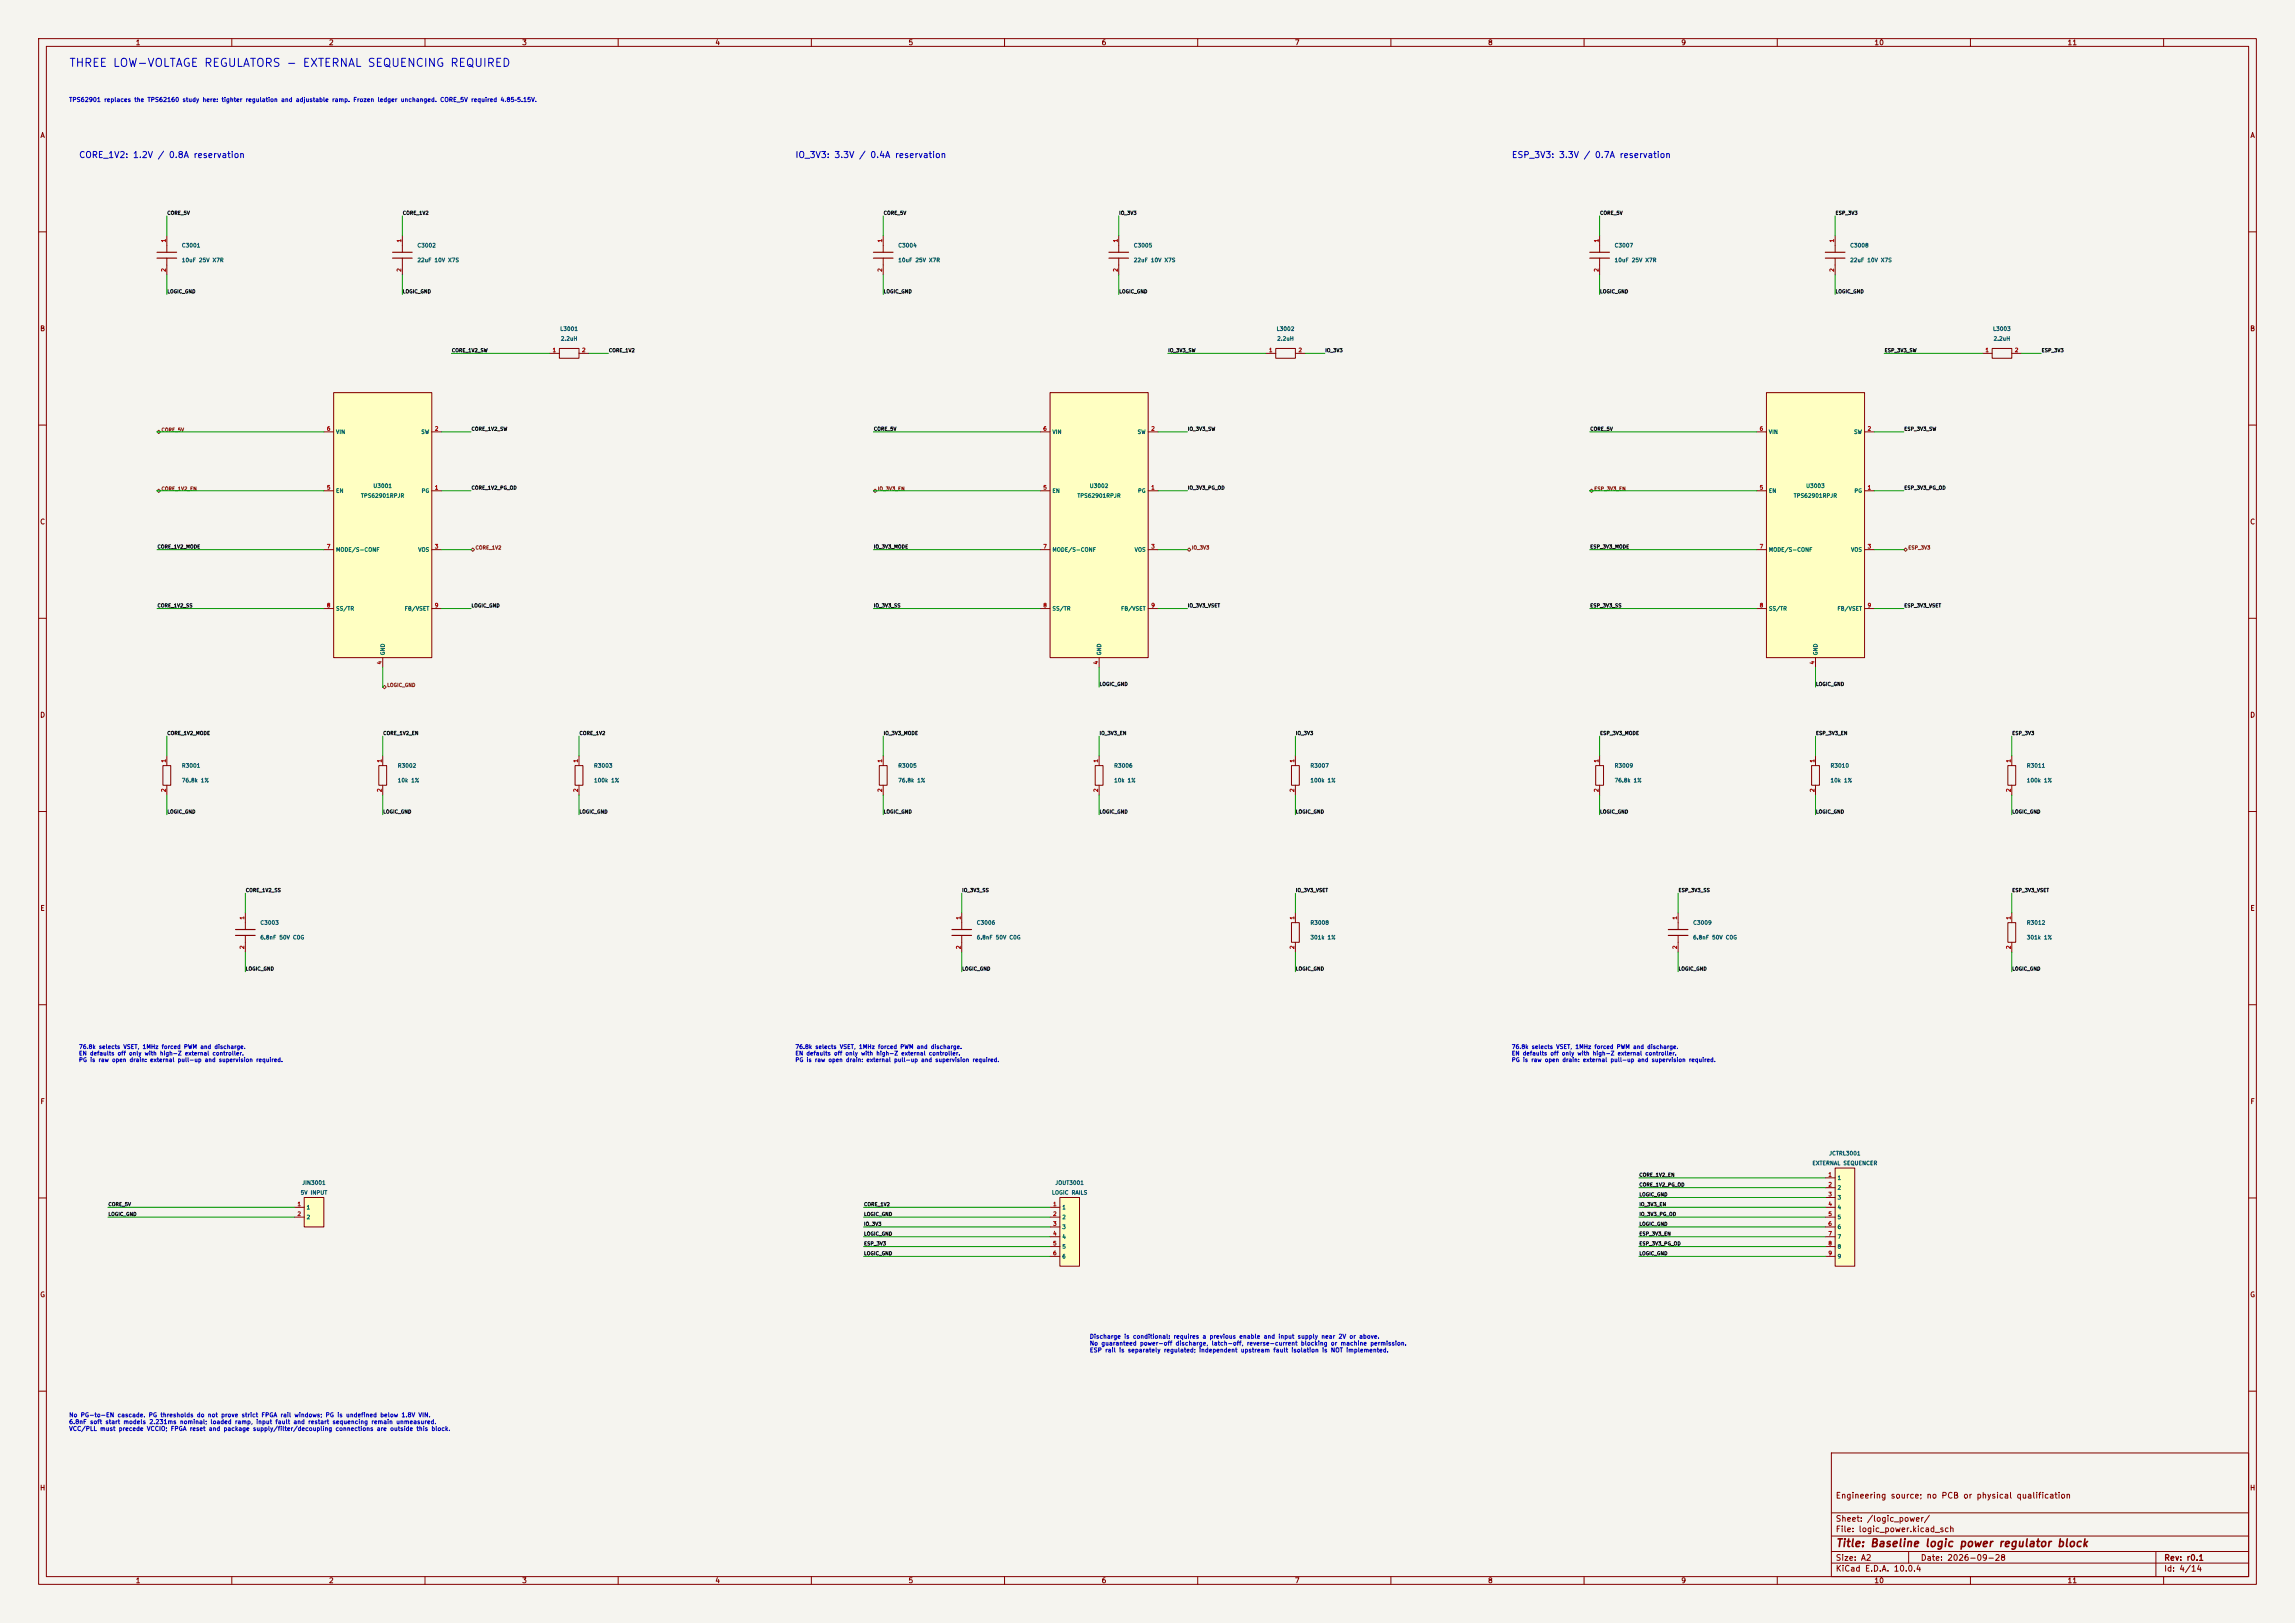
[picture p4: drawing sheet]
<svg xmlns="http://www.w3.org/2000/svg" width="594mm" height="420mm" viewBox="0 0 594 420" stroke-linecap="round" stroke-linejoin="round" font-family="sans-serif">
<defs><g id="words">
<text font-size="2.1" fill="#0000c2" x="17.8" y="17.8">THREE LOW-VOLTAGE REGULATORS - EXTERNAL SEQUENCING REQUIRED</text>
<text font-size="2" fill="#840000" x="475" y="400.8">Title: Baseline logic power regulator block</text>
<g font-size="1.6" fill="#0000c2">
<text x="20.3" y="41.3">CORE_1V2: 1.2V / 0.8A reservation</text>
<text x="205.7" y="41.3">IO_3V3: 3.3V / 0.4A reservation</text>
<text x="391.2" y="41.3">ESP_3V3: 3.3V / 0.7A reservation</text>
</g>
<g font-size="1.5" fill="#840000">
<text x="475" y="388.1">Engineering source; no PCB or physical qualification</text>
<text x="475" y="394.1">Sheet: /logic_power/</text>
<text x="475" y="396.8">File: logic_power.kicad_sch</text>
<text x="475" y="407">KiCad E.D.A. 10.0.4</text>
<text x="475" y="404.2">Size: A2</text>
<text x="497" y="404.2">Date: 2026-09-28</text>
<text x="560" y="404.2">Rev: r0.1</text>
<text x="560" y="407">Id: 4/14</text>
</g>
<g font-size="1.3" fill="#840000">
<text x="35" y="12">1</text>
<text x="85" y="12">2</text>
<text x="135" y="12">3</text>
<text x="185" y="12">4</text>
<text x="235" y="12">5</text>
<text x="285" y="12">6</text>
<text x="335" y="12">7</text>
<text x="385" y="12">8</text>
<text x="435" y="12">9</text>
<text x="485" y="12">10</text>
<text x="535" y="12">11</text>
<text x="10.3" y="36">A</text>
<text x="582.3" y="36">A</text>
<text x="10.3" y="86">B</text>
<text x="582.3" y="86">B</text>
<text x="10.3" y="136">C</text>
<text x="582.3" y="136">C</text>
<text x="10.3" y="186">D</text>
<text x="582.3" y="186">D</text>
<text x="10.3" y="236">E</text>
<text x="582.3" y="236">E</text>
<text x="10.3" y="286">F</text>
<text x="582.3" y="286">F</text>
<text x="10.3" y="336">G</text>
<text x="582.3" y="336">G</text>
<text x="10.2" y="386">H</text>
<text x="582.2" y="386">H</text>
<text x="35" y="410">1</text>
<text x="85" y="410">2</text>
<text x="135" y="410">3</text>
<text x="185" y="410">4</text>
<text x="235" y="410">5</text>
<text x="285" y="410">6</text>
<text x="335" y="410">7</text>
<text x="385" y="410">8</text>
<text x="435" y="410">9</text>
<text x="485" y="410">10</text>
<text x="535" y="410">11</text>
</g>
<g font-size="1.1" fill="#0000c2">
<text x="17.8" y="26.6">TPS62901 replaces the TPS62160 study here: tighter regulation and adjustable ramp. Frozen ledger unchanged. CORE_5V required 4.85–5.15V.</text>
<text x="20.3" y="271.7">76.8k selects VSET, 1MHz forced PWM and discharge.</text>
<text x="20.3" y="273.4">EN defaults off only with high-Z external controller.</text>
<text x="20.3" y="275.1">PG is raw open drain: external pull-up and supervision required.</text>
<text x="205.7" y="271.7">76.8k selects VSET, 1MHz forced PWM and discharge.</text>
<text x="205.7" y="273.4">EN defaults off only with high-Z external controller.</text>
<text x="205.7" y="275.1">PG is raw open drain: external pull-up and supervision required.</text>
<text x="391.2" y="271.7">76.8k selects VSET, 1MHz forced PWM and discharge.</text>
<text x="391.2" y="273.4">EN defaults off only with high-Z external controller.</text>
<text x="391.2" y="275.1">PG is raw open drain: external pull-up and supervision required.</text>
<text x="281.9" y="346.7">Discharge is conditional: requires a previous enable and input supply near 2V or above.</text>
<text x="281.9" y="348.4">No guaranteed power-off discharge, latch-off, reverse-current blocking or machine permission.</text>
<text x="281.9" y="350.2">ESP rail is separately regulated; independent upstream fault isolation is NOT implemented.</text>
<text x="17.8" y="367">No PG-to-EN cascade. PG thresholds do not prove strict FPGA rail windows; PG is undefined below 1.8V VIN.</text>
<text x="17.8" y="368.8">6.8nF soft start models 2.231ms nominal; loaded ramp, input fault and restart sequencing remain unmeasured.</text>
<text x="17.8" y="370.5">VCC/PLL must precede VCCIO; FPGA reset and package supply/filter/decoupling connections are outside this block.</text>
</g>
<g font-size="1" fill="#a90000">
<text x="43.1" y="62.8" transform="rotate(-90 43.1 62.8)">1</text>
<text x="104.1" y="62.8" transform="rotate(-90 104.1 62.8)">1</text>
<text x="228.5" y="62.8" transform="rotate(-90 228.5 62.8)">1</text>
<text x="289.5" y="62.8" transform="rotate(-90 289.5 62.8)">1</text>
<text x="413.9" y="62.8" transform="rotate(-90 413.9 62.8)">1</text>
<text x="474.9" y="62.8" transform="rotate(-90 474.9 62.8)">1</text>
<text x="43.1" y="70.5" transform="rotate(-90 43.1 70.5)">2</text>
<text x="104.1" y="70.5" transform="rotate(-90 104.1 70.5)">2</text>
<text x="228.5" y="70.5" transform="rotate(-90 228.5 70.5)">2</text>
<text x="289.5" y="70.5" transform="rotate(-90 289.5 70.5)">2</text>
<text x="413.9" y="70.5" transform="rotate(-90 413.9 70.5)">2</text>
<text x="474.9" y="70.5" transform="rotate(-90 474.9 70.5)">2</text>
<text x="142.9" y="91.4">1</text>
<text x="150.5" y="91.4">2</text>
<text x="328.3" y="91.4">1</text>
<text x="335.9" y="91.4">2</text>
<text x="513.7" y="91.4">1</text>
<text x="521.4" y="91.4">2</text>
<text x="84.5" y="111.7">6</text>
<text x="112.4" y="111.7">2</text>
<text x="269.9" y="111.7">6</text>
<text x="297.8" y="111.7">2</text>
<text x="455.3" y="111.7">6</text>
<text x="483.3" y="111.7">2</text>
<text x="84.5" y="126.9">5</text>
<text x="112.4" y="126.9">1</text>
<text x="269.9" y="126.9">5</text>
<text x="297.8" y="126.9">1</text>
<text x="455.3" y="126.9">5</text>
<text x="483.3" y="126.9">1</text>
<text x="84.5" y="142.2">7</text>
<text x="112.4" y="142.2">3</text>
<text x="269.9" y="142.2">7</text>
<text x="297.8" y="142.2">3</text>
<text x="455.3" y="142.2">7</text>
<text x="483.3" y="142.2">3</text>
<text x="84.5" y="157.4">8</text>
<text x="112.4" y="157.4">9</text>
<text x="269.9" y="157.4">8</text>
<text x="297.8" y="157.4">9</text>
<text x="455.3" y="157.4">8</text>
<text x="483.3" y="157.4">9</text>
<text x="99" y="172.1" transform="rotate(-90 99 172.1)">4</text>
<text x="284.4" y="172.1" transform="rotate(-90 284.4 172.1)">4</text>
<text x="469.8" y="172.1" transform="rotate(-90 469.8 172.1)">4</text>
<text x="43.1" y="197.5" transform="rotate(-90 43.1 197.5)">1</text>
<text x="99" y="197.5" transform="rotate(-90 99 197.5)">1</text>
<text x="149.8" y="197.5" transform="rotate(-90 149.8 197.5)">1</text>
<text x="228.5" y="197.5" transform="rotate(-90 228.5 197.5)">1</text>
<text x="284.4" y="197.5" transform="rotate(-90 284.4 197.5)">1</text>
<text x="335.2" y="197.5" transform="rotate(-90 335.2 197.5)">1</text>
<text x="413.9" y="197.5" transform="rotate(-90 413.9 197.5)">1</text>
<text x="469.8" y="197.5" transform="rotate(-90 469.8 197.5)">1</text>
<text x="520.6" y="197.5" transform="rotate(-90 520.6 197.5)">1</text>
<text x="43.1" y="205.1" transform="rotate(-90 43.1 205.1)">2</text>
<text x="99" y="205.1" transform="rotate(-90 99 205.1)">2</text>
<text x="149.8" y="205.1" transform="rotate(-90 149.8 205.1)">2</text>
<text x="228.5" y="205.1" transform="rotate(-90 228.5 205.1)">2</text>
<text x="284.4" y="205.1" transform="rotate(-90 284.4 205.1)">2</text>
<text x="335.2" y="205.1" transform="rotate(-90 335.2 205.1)">2</text>
<text x="413.9" y="205.1" transform="rotate(-90 413.9 205.1)">2</text>
<text x="469.8" y="205.1" transform="rotate(-90 469.8 205.1)">2</text>
<text x="520.6" y="205.1" transform="rotate(-90 520.6 205.1)">2</text>
<text x="63.4" y="238.1" transform="rotate(-90 63.4 238.1)">1</text>
<text x="248.8" y="238.1" transform="rotate(-90 248.8 238.1)">1</text>
<text x="335.2" y="238.1" transform="rotate(-90 335.2 238.1)">1</text>
<text x="434.3" y="238.1" transform="rotate(-90 434.3 238.1)">1</text>
<text x="520.6" y="238.1" transform="rotate(-90 520.6 238.1)">1</text>
<text x="63.4" y="245.7" transform="rotate(-90 63.4 245.7)">2</text>
<text x="248.8" y="245.7" transform="rotate(-90 248.8 245.7)">2</text>
<text x="335.2" y="245.7" transform="rotate(-90 335.2 245.7)">2</text>
<text x="434.3" y="245.7" transform="rotate(-90 434.3 245.7)">2</text>
<text x="520.6" y="245.7" transform="rotate(-90 520.6 245.7)">2</text>
<text x="473.1" y="304.7">1</text>
<text x="473.1" y="307.3">2</text>
<text x="473.1" y="309.8">3</text>
<text x="76.9" y="312.3">1</text>
<text x="76.9" y="314.9">2</text>
<text x="272.4" y="312.3">1</text>
<text x="272.4" y="314.9">2</text>
<text x="272.4" y="317.4">3</text>
<text x="473.1" y="312.3">4</text>
<text x="473.1" y="314.9">5</text>
<text x="473.1" y="317.4">6</text>
<text x="272.4" y="320">4</text>
<text x="272.4" y="322.5">5</text>
<text x="473.1" y="320">7</text>
<text x="473.1" y="322.5">8</text>
<text x="272.4" y="325">6</text>
<text x="473.1" y="325">9</text>
</g>
<g font-size="1" fill="#006464">
<text x="46.9" y="64.3">C3001</text>
<text x="107.9" y="64.3">C3002</text>
<text x="232.4" y="64.3">C3004</text>
<text x="293.3" y="64.3">C3005</text>
<text x="417.8" y="64.3">C3007</text>
<text x="478.7" y="64.3">C3008</text>
<text x="46.9" y="68.1">10uF 25V X7R</text>
<text x="107.9" y="68.1">22uF 10V X7S</text>
<text x="232.4" y="68.1">10uF 25V X7R</text>
<text x="293.3" y="68.1">22uF 10V X7S</text>
<text x="417.8" y="68.1">10uF 25V X7R</text>
<text x="478.7" y="68.1">22uF 10V X7S</text>
<text x="144.9" y="85.9">L3001</text>
<text x="145" y="88.4">2.2uH</text>
<text x="330.3" y="85.9">L3002</text>
<text x="330.4" y="88.4">2.2uH</text>
<text x="515.7" y="85.9">L3003</text>
<text x="515.9" y="88.4">2.2uH</text>
<text x="86.9" y="112.5">VIN</text>
<text x="108.9" y="112.5">SW</text>
<text x="272.3" y="112.5">VIN</text>
<text x="294.3" y="112.5">SW</text>
<text x="457.7" y="112.5">VIN</text>
<text x="479.7" y="112.5">SW</text>
<text x="86.9" y="127.8">EN</text>
<text x="93.3" y="129">TPS62901RPJR</text>
<text x="96.5" y="126.5">U3001</text>
<text x="109" y="127.8">PG</text>
<text x="272.3" y="127.8">EN</text>
<text x="278.7" y="129">TPS62901RPJR</text>
<text x="281.9" y="126.5">U3002</text>
<text x="294.4" y="127.8">PG</text>
<text x="457.7" y="127.8">EN</text>
<text x="464.2" y="129">TPS62901RPJR</text>
<text x="467.3" y="126.5">U3003</text>
<text x="479.8" y="127.8">PG</text>
<text x="86.9" y="143">MODE/S-CONF</text>
<text x="108.1" y="143">VOS</text>
<text x="272.3" y="143">MODE/S-CONF</text>
<text x="293.6" y="143">VOS</text>
<text x="457.7" y="143">MODE/S-CONF</text>
<text x="479" y="143">VOS</text>
<text x="86.9" y="158.2">SS/TR</text>
<text x="104.6" y="158.2">FB/VSET</text>
<text x="272.3" y="158.2">SS/TR</text>
<text x="290" y="158.2">FB/VSET</text>
<text x="457.7" y="158.2">SS/TR</text>
<text x="475.5" y="158.2">FB/VSET</text>
<text x="99.8" y="169.7" transform="rotate(-90 99.8 169.7)">GND</text>
<text x="285.2" y="169.7" transform="rotate(-90 285.2 169.7)">GND</text>
<text x="470.7" y="169.7" transform="rotate(-90 470.7 169.7)">GND</text>
<text x="46.9" y="202.7">76.8k 1%</text>
<text x="46.9" y="198.9">R3001</text>
<text x="102.8" y="202.7">10k 1%</text>
<text x="102.8" y="198.9">R3002</text>
<text x="153.6" y="202.7">100k 1%</text>
<text x="153.6" y="198.9">R3003</text>
<text x="232.4" y="202.7">76.8k 1%</text>
<text x="232.4" y="198.9">R3005</text>
<text x="288.2" y="202.7">10k 1%</text>
<text x="288.2" y="198.9">R3006</text>
<text x="339" y="202.7">100k 1%</text>
<text x="339" y="198.9">R3007</text>
<text x="417.8" y="202.7">76.8k 1%</text>
<text x="417.8" y="198.9">R3009</text>
<text x="473.7" y="202.7">10k 1%</text>
<text x="473.7" y="198.9">R3010</text>
<text x="524.5" y="202.7">100k 1%</text>
<text x="524.5" y="198.9">R3011</text>
<text x="67.3" y="239.5">C3003</text>
<text x="252.7" y="239.5">C3006</text>
<text x="339" y="239.5">R3008</text>
<text x="438.1" y="239.5">C3009</text>
<text x="524.5" y="239.5">R3012</text>
<text x="67.3" y="243.3">6.8nF 50V C0G</text>
<text x="252.7" y="243.3">6.8nF 50V C0G</text>
<text x="339" y="243.3">301k 1%</text>
<text x="438.1" y="243.3">6.8nF 50V C0G</text>
<text x="524.5" y="243.3">301k 1%</text>
<text x="473.3" y="299.2">JCTRL3001</text>
<text x="469" y="301.8">EXTERNAL SEQUENCER</text>
<text x="475.5" y="305.6">1</text>
<text x="77.7" y="309.4">5V INPUT</text>
<text x="78.1" y="306.8">JIN3001</text>
<text x="272.1" y="309.4">LOGIC RAILS</text>
<text x="273" y="306.8">JOUT3001</text>
<text x="475.5" y="308.1">2</text>
<text x="475.5" y="310.6">3</text>
<text x="79.2" y="313.2">1</text>
<text x="79.2" y="315.7">2</text>
<text x="274.8" y="313.2">1</text>
<text x="274.8" y="315.7">2</text>
<text x="475.5" y="313.2">4</text>
<text x="475.5" y="315.7">5</text>
<text x="274.8" y="318.3">3</text>
<text x="274.8" y="320.8">4</text>
<text x="274.8" y="323.3">5</text>
<text x="475.5" y="318.3">6</text>
<text x="475.5" y="320.8">7</text>
<text x="475.5" y="323.3">8</text>
<text x="274.8" y="325.9">6</text>
<text x="475.5" y="325.9">9</text>
</g>
<g font-size=".9" fill="#0f0f0f">
<text x="43.2" y="55.8">CORE_5V</text>
<text x="104.1" y="55.8">CORE_1V2</text>
<text x="228.6" y="55.8">CORE_5V</text>
<text x="289.6" y="55.8">IO_3V3</text>
<text x="414" y="55.8">CORE_5V</text>
<text x="475" y="55.8">ESP_3V3</text>
<text x="43.2" y="76.1">LOGIC_GND</text>
<text x="104.1" y="76.1">LOGIC_GND</text>
<text x="228.6" y="76.1">LOGIC_GND</text>
<text x="289.6" y="76.1">LOGIC_GND</text>
<text x="414" y="76.1">LOGIC_GND</text>
<text x="475" y="76.1">LOGIC_GND</text>
<text x="116.8" y="91.4">CORE_1V2_SW</text>
<text x="157.5" y="91.4">CORE_1V2</text>
<text x="302.3" y="91.4">IO_3V3_SW</text>
<text x="342.9" y="91.4">IO_3V3</text>
<text x="487.7" y="91.4">ESP_3V3_SW</text>
<text x="528.3" y="91.4">ESP_3V3</text>
<text x="121.9" y="111.7">CORE_1V2_SW</text>
<text x="226.1" y="111.7">CORE_5V</text>
<text x="307.3" y="111.7">IO_3V3_SW</text>
<text x="411.5" y="111.7">CORE_5V</text>
<text x="492.8" y="111.7">ESP_3V3_SW</text>
<text x="121.9" y="126.9">CORE_1V2_PG_OD</text>
<text x="307.3" y="126.9">IO_3V3_PG_OD</text>
<text x="492.8" y="126.9">ESP_3V3_PG_OD</text>
<text x="40.6" y="142.2">CORE_1V2_MODE</text>
<text x="226.1" y="142.2">IO_3V3_MODE</text>
<text x="411.5" y="142.2">ESP_3V3_MODE</text>
<text x="40.6" y="157.4">CORE_1V2_SS</text>
<text x="121.9" y="157.4">LOGIC_GND</text>
<text x="226.1" y="157.4">IO_3V3_SS</text>
<text x="307.3" y="157.4">IO_3V3_VSET</text>
<text x="411.5" y="157.4">ESP_3V3_SS</text>
<text x="492.8" y="157.4">ESP_3V3_VSET</text>
<text x="284.5" y="177.7">LOGIC_GND</text>
<text x="469.9" y="177.7">LOGIC_GND</text>
<text x="43.2" y="190.4">CORE_1V2_MODE</text>
<text x="99.1" y="190.4">CORE_1V2_EN</text>
<text x="149.9" y="190.4">CORE_1V2</text>
<text x="228.6" y="190.4">IO_3V3_MODE</text>
<text x="284.5" y="190.4">IO_3V3_EN</text>
<text x="335.3" y="190.4">IO_3V3</text>
<text x="414" y="190.4">ESP_3V3_MODE</text>
<text x="469.9" y="190.4">ESP_3V3_EN</text>
<text x="520.7" y="190.4">ESP_3V3</text>
<text x="43.2" y="210.7">LOGIC_GND</text>
<text x="99.1" y="210.7">LOGIC_GND</text>
<text x="149.9" y="210.7">LOGIC_GND</text>
<text x="228.6" y="210.7">LOGIC_GND</text>
<text x="284.5" y="210.7">LOGIC_GND</text>
<text x="335.3" y="210.7">LOGIC_GND</text>
<text x="414" y="210.7">LOGIC_GND</text>
<text x="469.9" y="210.7">LOGIC_GND</text>
<text x="520.7" y="210.7">LOGIC_GND</text>
<text x="63.5" y="231.1">CORE_1V2_SS</text>
<text x="248.9" y="231.1">IO_3V3_SS</text>
<text x="335.3" y="231.1">IO_3V3_VSET</text>
<text x="434.3" y="231.1">ESP_3V3_SS</text>
<text x="520.7" y="231.1">ESP_3V3_VSET</text>
<text x="63.5" y="251.4">LOGIC_GND</text>
<text x="248.9" y="251.4">LOGIC_GND</text>
<text x="335.3" y="251.4">LOGIC_GND</text>
<text x="434.3" y="251.4">LOGIC_GND</text>
<text x="520.7" y="251.4">LOGIC_GND</text>
<text x="424.2" y="304.7">CORE_1V2_EN</text>
<text x="424.2" y="307.3">CORE_1V2_PG_OD</text>
<text x="424.2" y="309.8">LOGIC_GND</text>
<text x="27.9" y="312.3">CORE_5V</text>
<text x="27.9" y="314.9">LOGIC_GND</text>
<text x="223.5" y="312.3">CORE_1V2</text>
<text x="223.5" y="314.9">LOGIC_GND</text>
<text x="223.5" y="317.4">IO_3V3</text>
<text x="424.2" y="312.3">IO_3V3_EN</text>
<text x="424.2" y="314.9">IO_3V3_PG_OD</text>
<text x="424.2" y="317.4">LOGIC_GND</text>
<text x="223.5" y="320">LOGIC_GND</text>
<text x="223.5" y="322.5">ESP_3V3</text>
<text x="424.2" y="320">ESP_3V3_EN</text>
<text x="424.2" y="322.5">ESP_3V3_PG_OD</text>
<text x="223.5" y="325">LOGIC_GND</text>
<text x="424.2" y="325">LOGIC_GND</text>
</g>
<g font-size=".9" fill="#725600">
<text x="41.7" y="111.9">CORE_5V</text>
<text x="41.7" y="127.2">CORE_1V2_EN</text>
<text x="227.1" y="127.2">IO_3V3_EN</text>
<text x="412.5" y="127.2">ESP_3V3_EN</text>
<text x="123" y="142.4">CORE_1V2</text>
<text x="308.4" y="142.4">IO_3V3</text>
<text x="493.8" y="142.4">ESP_3V3</text>
<text x="100.1" y="178">LOGIC_GND</text>
</g>
</g></defs>
<path d="M0 0h594v420h-594z" fill="#f5f4ef" stroke="#f5f4ef" stroke-width=".26"/>
<g fill="none" stroke="#840000" stroke-width=".26">
<path d="M10 10h574v400h-574zM12 12h570v396h-570zM60 10v2M110 10v2M160 10v2M210 10v2M260 10v2M310 10v2M360 10v2M410 10v2M460 10v2M510 10v2"/>
<path d="M560 10v2M10 60h2M228.6 61v4.3M228.6 66.8v4.3M414 61v4.3M414 66.8v4.3M475 61v4.3M475 66.8v4.3M582 60h2M10 110h2M582 110h2M10 160h2"/>
<path d="M582 160h2M42.2 198.1h2v5.1h-2zM43.2 195.6v2.5M98 198.1h2.1v5.1h-2.1zM99.1 195.6v2.5M10 210h2M43.2 203.2v2.5M99.1 203.2v2.5M582 210h2M63.5 236.2v4.3M434.3 236.2v4.3M63.5 242.1v4.3"/>
<path d="M434.3 242.1v4.3M10 260h2M582 260h2M10 310h2M582 310h2M10 360h2M474 376h108v32h-108zM582 360h2M474 397.5h108M474 391.5h108M60 408v2M110 408v2"/>
<path d="M160 408v2M210 408v2M260 408v2M310 408v2M360 408v2M410 408v2M460 408v2M474 404.5h108M474 401.5h108M494 401.5v3M510 408v2M558 401.5v6.5"/>
<path d="M560 408v2"/>
</g>
<path d="M226.1 65.3h5M226.1 66.8h5M411.5 65.3h5.1M411.5 66.8h5.1M472.4 65.3h5.1M472.4 66.8h5.1M61 240.5h5M61 242.1h5M431.8 240.5h5.1M431.8 242.1h5.1" fill="none" stroke="#840000" stroke-width=".3"/>
<path d="M475 302.3h5.1v25.4h-5.1z" fill="#ffffc2"/>
<path d="M472.4 304.8h2.6M472.4 307.3h2.6M472.4 309.9h2.6M472.4 312.4h2.6M472.4 315h2.6M472.4 317.5h2.6M475 302.3h5.1v25.4h-5.1zM472.4 320h2.6M472.4 322.6h2.6M472.4 325.1h2.6" fill="none" stroke="#840000" stroke-width=".26"/>
<path d="M271.8 101.6h25.4v68.6h-25.4z" fill="#ffffc2"/>
<g fill="none" stroke="#840000" stroke-width=".26">
<path d="M327.7 91.4h2.5M330.2 90.2h5.1v2.5h-5.1zM335.3 91.4h2.5M269.2 111.8h2.6M271.8 101.6h25.4v68.6h-25.4zM297.2 111.8h2.5M269.2 127h2.6M297.2 127h2.5M269.2 142.2h2.6M269.2 157.5h2.6M297.2 142.2h2.5M297.2 157.5h2.5"/>
<path d="M284.5 170.2v2.5M148.8 198.1h2.1v5.1h-2.1zM149.9 195.6v2.5M227.6 198.1h2v5.1h-2zM228.6 195.6v2.5M283.5 198.1h2v5.1h-2zM284.5 195.6v2.5M149.9 203.2v2.5M228.6 203.2v2.5M284.5 203.2v2.5M248.9 236.2v4.3M248.9 242.1v4.3"/>
</g>
<path d="M246.4 240.5h5.1M246.4 242.1h5.1" fill="none" stroke="#840000" stroke-width=".3"/>
<path d="M274.3 309.9h5.1v17.8h-5.1z" fill="#ffffc2"/>
<path d="M271.8 312.4h2.5M271.8 315h2.5M271.8 317.5h2.5M274.3 309.9h5.1v17.8h-5.1zM271.8 320h2.5M271.8 322.6h2.5M271.8 325.1h2.5" fill="none" stroke="#840000" stroke-width=".26"/>
<path d="M86.4 101.6h25.4v68.6h-25.4z" fill="#ffffc2"/>
<path d="M83.8 111.8h2.6M86.4 101.6h25.4v68.6h-25.4zM111.8 111.8h2.5M83.8 127h2.6M111.8 127h2.5M83.8 142.2h2.6M83.8 157.5h2.6M111.8 142.2h2.5M111.8 157.5h2.5M99.1 170.2v2.5" fill="none" stroke="#840000" stroke-width=".26"/>
<path d="M78.7 309.9h5.1v7.6h-5.1z" fill="#ffffc2"/>
<g fill="none" stroke="#840000" stroke-width=".26">
<path d="M43.2 61v4.3M43.2 66.8v4.3M104.1 61v4.3M104.1 66.8v4.3M289.6 61v4.3M289.6 66.8v4.3M142.2 91.4h2.6M144.8 90.2h5.1v2.5h-5.1zM149.9 91.4h2.5M334.3 198.1h2v5.1h-2zM335.3 195.6v2.5M413 198.1h2v5.1h-2z"/>
<path d="M414 195.6v2.5M468.9 198.1h2v5.1h-2zM469.9 195.6v2.5M519.7 198.1h2v5.1h-2zM520.7 195.6v2.5M335.3 203.2v2.5M414 203.2v2.5M469.9 203.2v2.5M520.7 203.2v2.5M334.3 238.8h2v5h-2zM335.3 236.2v2.6M519.7 238.8h2v5h-2z"/>
<path d="M520.7 236.2v2.6M335.3 243.8v2.6M520.7 243.8v2.6M76.2 312.4h2.5M76.2 315h2.5M78.7 309.9h5.1v7.6h-5.1z"/>
</g>
<path d="M40.6 65.3h5.1M40.6 66.8h5.1M101.6 65.3h5.1M101.6 66.8h5.1M287 65.3h5.1M287 66.8h5.1" fill="none" stroke="#840000" stroke-width=".3"/>
<path d="M457.2 101.6h25.4v68.6h-25.4z" fill="#ffffc2"/>
<g fill="none" stroke="#840000" stroke-width=".26">
<path d="M513.1 91.4h2.5M515.6 90.2h5.1v2.5h-5.1zM520.7 91.4h2.5M454.7 111.8h2.5M457.2 101.6h25.4v68.6h-25.4zM482.6 111.8h2.5M454.7 127h2.5M482.6 127h2.5M454.7 142.2h2.5M454.7 157.5h2.5M482.6 142.2h2.5M482.6 157.5h2.5"/>
<path d="M469.9 170.2v2.5"/>
</g>
<path d="M40.6 111.8l.5-.5 .4 .5-.4 .4zM40.6 127l.5-.4 .4 .4-.4 .5zM226.1 127l.4-.4 .5 .4-.5 .5zM411.5 127l.4-.4 .5 .4-.5 .5zM121.9 142.2l.5-.4 .4 .4-.4 .5zM307.3 142.2l.5-.4 .4 .4-.4 .5zM492.8 142.2l.4-.4 .5 .4-.5 .5zM99.1 177.8l.4-.4 .5 .4-.5 .5z" fill="none" stroke="#725600" stroke-width=".26"/>
<g fill="none" stroke="#009600" stroke-width=".26">
<path d="M43.2 55.9v5.1M104.1 55.9v5.1M228.6 55.9v5.1M289.6 55.9v5.1M414 55.9v5.1M475 55.9v5.1M43.2 71.1v5.1M104.1 71.1v5.1M228.6 71.1v5.1M289.6 71.1v5.1M414 71.1v5.1M475 71.1v5.1"/>
<path d="M116.8 91.4h25.4M152.4 91.4h5.1M302.3 91.4h25.4M337.8 91.4h5.1M487.7 91.4h25.4M523.2 91.4h5.1M40.6 111.8h43.2M114.3 111.8h7.6M226.1 111.8h43.1M299.7 111.8h7.6M411.5 111.8h43.2M485.1 111.8h7.7"/>
<path d="M40.6 127h43.2M114.3 127h7.6M226.1 127h43.1M299.7 127h7.6M411.5 127h43.2M485.1 127h7.7M40.6 157.5h43.2M40.6 142.2h43.2M114.3 157.5h7.6M114.3 142.2h7.6M226.1 157.5h43.1M226.1 142.2h43.1"/>
<path d="M299.7 157.5h7.6M299.7 142.2h7.6M411.5 157.5h43.2M411.5 142.2h43.2M485.1 157.5h7.7M485.1 142.2h7.7M99.1 172.7v5.1M284.5 172.7v5.1M469.9 172.7v5.1M43.2 190.5v5.1M99.1 190.5v5.1M149.9 190.5v5.1"/>
<path d="M228.6 190.5v5.1M284.5 190.5v5.1M335.3 190.5v5.1M414 190.5v5.1M469.9 190.5v5.1M520.7 190.5v5.1M43.2 205.7v5.1M99.1 205.7v5.1M149.9 205.7v5.1M228.6 205.7v5.1M284.5 205.7v5.1M335.3 205.7v5.1"/>
<path d="M414 205.7v5.1M469.9 205.7v5.1M520.7 205.7v5.1M63.5 231.1v5.1M248.9 231.1v5.1M335.3 231.1v5.1M434.3 231.1v5.1M520.7 231.1v5.1M63.5 246.4v5.1M248.9 246.4v5.1M335.3 246.4v5.1M434.3 246.4v5.1"/>
<path d="M520.7 246.4v5.1M27.9 312.4h48.3M27.9 315h48.3M223.5 312.4h48.3M223.5 315h48.3M223.5 317.5h48.3M424.2 312.4h48.2M424.2 315h48.2M424.2 317.5h48.2M424.2 309.9h48.2M424.2 304.8h48.2M424.2 307.3h48.2"/>
<path d="M223.5 322.6h48.3M223.5 325.1h48.3M223.5 320h48.3M424.2 322.6h48.2M424.2 325.1h48.2M424.2 320h48.2"/>
</g>
<use href="#words"/>
</svg>
